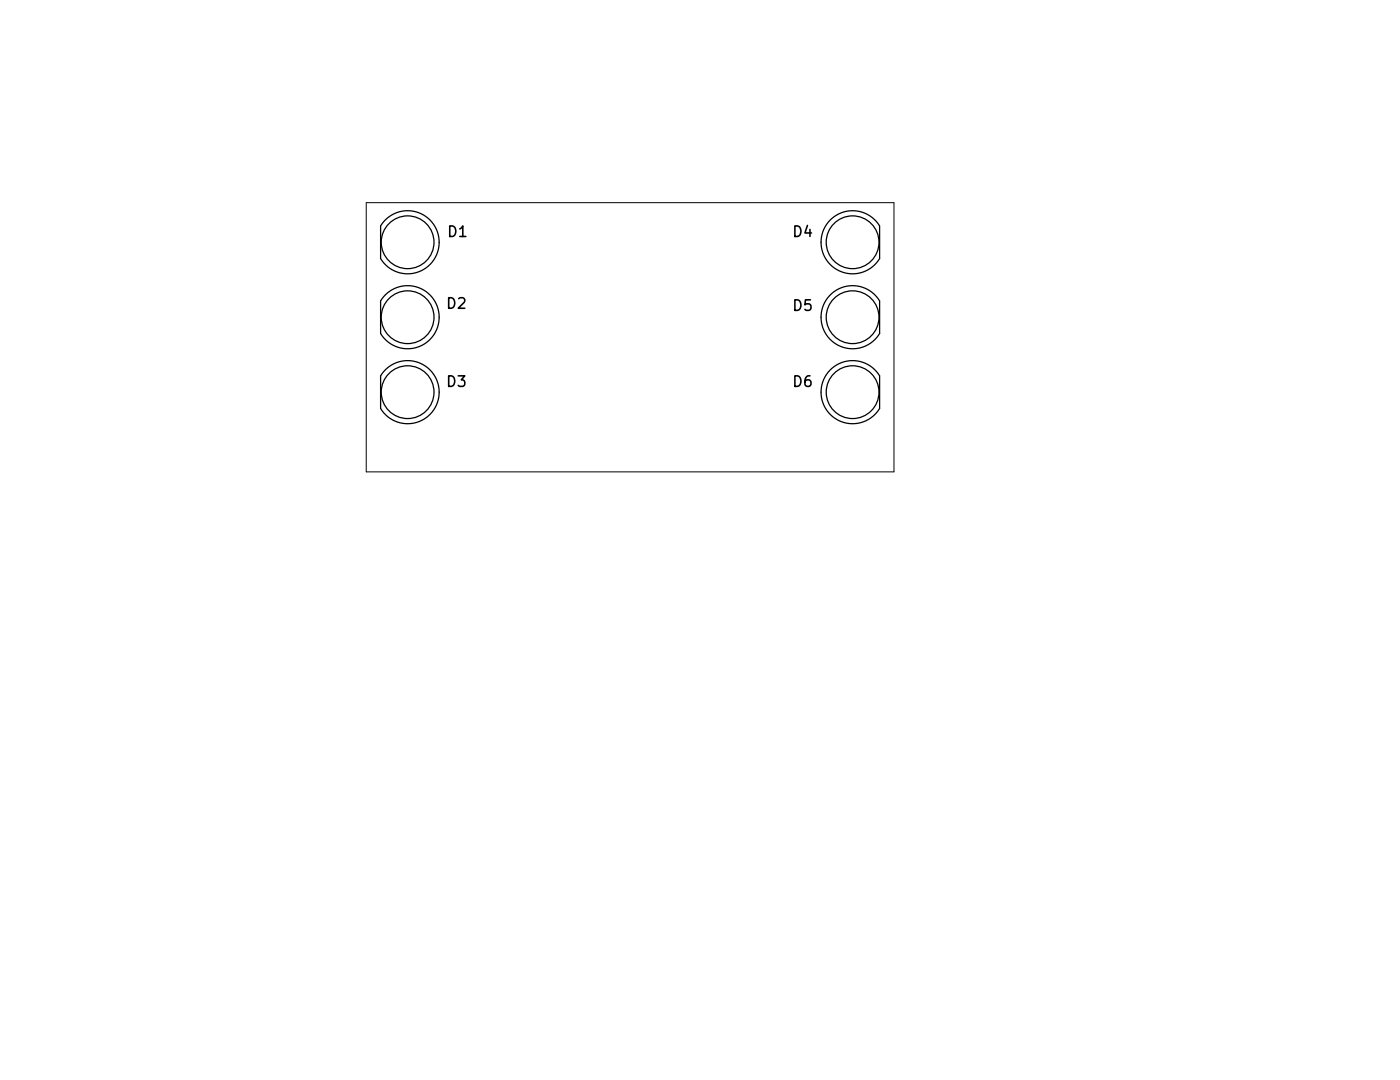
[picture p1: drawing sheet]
<svg xmlns="http://www.w3.org/2000/svg" width="133mm" height="102mm" viewBox="0 0 133 102" stroke-linecap="round" stroke-linejoin="round" font-family="sans-serif">
<defs><g id="words">
<g font-size="1.4">
<text x="42.5" y="22.4">D1</text>
<text x="75.2" y="22.4">D4</text>
<text x="42.4" y="29.2">D2</text>
<text x="75.2" y="29.4">D5</text>
<text x="42.4" y="36.6">D3</text>
<text x="75.2" y="36.6">D6</text>
</g>
</g></defs>
<path d="M34.7 19.2h50v25.5h-50z" fill="none" stroke="#000" stroke-width=".09"/>
<g fill="none" stroke="#000" stroke-width=".12">
<path d="M36.5 20.8a2.99 2.99 0 0 1 4.4 .2 2.99 2.99 0 0 1-.5 4.4 2.99 2.99 0 0 1-4.3-.9v-3.1zM36.5 27.9a2.99 2.99 0 0 1 4.4 .2 2.99 2.99 0 0 1-.5 4.4 2.99 2.99 0 0 1-4.3-.9v-3.1zM36.5 35a2.99 2.99 0 0 1 4.4 .2 2.99 2.99 0 0 1-.5 4.4 2.99 2.99 0 0 1-4.3-.9v-3.1zM78.6 20.9a2.99 2.99 0 0 1 4.7 .5v3.1a2.99 2.99 0 0 1-4.3 .8 2.99 2.99 0 0 1-.4-4.4zM78.6 28a2.99 2.99 0 0 1 4.7 .5v3.1a2.99 2.99 0 0 1-4.3 .8 2.99 2.99 0 0 1-.4-4.4zM78.6 35.1a2.99 2.99 0 0 1 4.7 .5v3.1a2.99 2.99 0 0 1-4.3 .8 2.99 2.99 0 0 1-.4-4.4z"/>
<circle cx="38.6" cy="22.9" r="2.5"/>
<circle cx="38.6" cy="37.1" r="2.5"/>
<circle cx="38.6" cy="30" r="2.5"/>
<circle cx="80.8" cy="22.9" r="2.5"/>
<circle cx="80.8" cy="37.1" r="2.5"/>
<circle cx="80.8" cy="30" r="2.5"/>
</g>
<use href="#words"/>
</svg>
